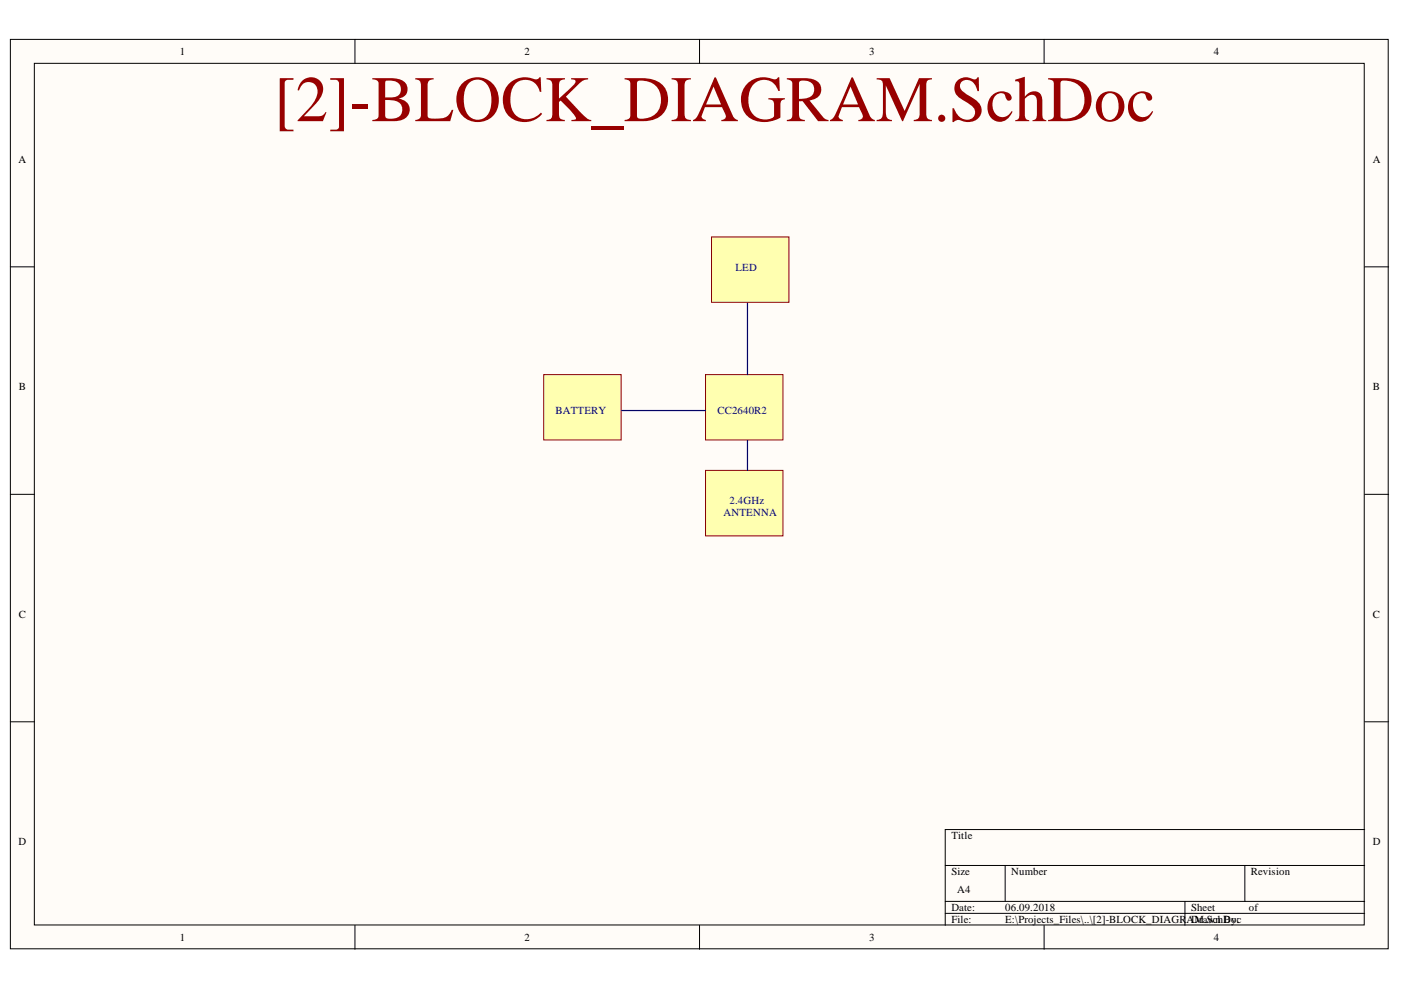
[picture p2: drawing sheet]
<svg xmlns="http://www.w3.org/2000/svg" width="297mm" height="210mm" viewBox="0 0 297 210" stroke-linecap="round" stroke-linejoin="round" font-family="sans-serif">
<defs><g id="words">
<text font-size="13.8" fill="#980000" x="58.1" y="25.7">[2]-BLOCK_DIAGRAM.SchDoc</text>
<g font-size="2.3">
<text x="38.1" y="11.7">1</text>
<text x="111.2" y="11.7">2</text>
<text x="184.3" y="11.7">3</text>
<text x="257.4" y="11.7">4</text>
<text x="3.9" y="34.5">A</text>
<text x="291.1" y="34.5">A</text>
<text x="4" y="82.7">B</text>
<text x="291.1" y="82.7">B</text>
<text x="4" y="131">C</text>
<text x="291.1" y="131">C</text>
<text x="3.9" y="179.2">D</text>
<text x="201.7" y="177.9">Title</text>
<text x="291.1" y="179.2">D</text>
<text x="201.7" y="185.6">Size</text>
<text x="214.4" y="185.6">Number</text>
<text x="265.2" y="185.6">Revision</text>
<text x="203" y="189.4">A4</text>
<text x="201.7" y="193.2">Date:</text>
<text x="201.7" y="195.7">File:</text>
<text x="213.1" y="193.2">06.09.2018</text>
<text x="213.1" y="195.7">E:\Projects_Files\..\[2]-BLOCK_DIAGRADM.SchDo:</text>
<text x="252.5" y="193.2">Sheet</text>
<text x="254.2" y="195.7">rawn Byc</text>
<text x="264.8" y="193.2">of</text>
<text x="38.1" y="199.5">1</text>
<text x="111.2" y="199.5">2</text>
<text x="184.3" y="199.5">3</text>
<text x="257.4" y="199.5">4</text>
</g>
<g font-size="2.3" fill="#000080">
<text x="156" y="57.4">LED</text>
<text x="117.8" y="87.8">BATTERY</text>
<text x="152.1" y="87.8">CC2640R2</text>
<text x="154.7" y="106.9">2.4GHz</text>
<text x="153.4" y="109.4">ANTENNA</text>
</g>
</g></defs>
<g fill="#fffcf8" stroke="#000" stroke-width=".21">
<path d="M2.2 8.4h292.1v192.8h-292.1z"/>
<path d="M7.3 13.4h281.9v182.7h-281.9z"/>
</g>
<g fill="none" stroke="#000" stroke-width=".21">
<path d="M75.3 8.4v5M148.3 8.4v5M221.4 8.4v5M2.2 56.6h5.1M289.3 56.6h5.1M2.2 104.8h5.1M289.3 104.8h5.1M2.2 153h5.1M289.3 153h5.1M289.3 175.9h-88.9v20.3M75.3 196.2v5.1M148.3 196.2v5.1"/>
<path d="M200.4 183.5h88.9M200.4 191.1h88.9M200.4 193.7h88.9M213.1 183.5v7.6M221.4 196.2v5.1M251.2 191.1v5.1M263.9 183.5v7.6"/>
</g>
<g fill="#ffffb0" stroke="#800000" stroke-width=".21">
<path d="M115.3 79.4h16.4v13.9h-16.4z"/>
<path d="M149.6 79.4h16.4v13.9h-16.4z"/>
<path d="M149.6 99.7h16.4v13.9h-16.4z"/>
</g>
<path d="M158.5 64.2v15.2M131.8 87h17.8M158.5 93.4v6.3" fill="none" stroke="#000080" stroke-width=".25"/>
<path d="M150.9 50.2h16.4v13.9h-16.4z" fill="#ffffb0" stroke="#800000" stroke-width=".21"/>
<use href="#words"/>
</svg>
